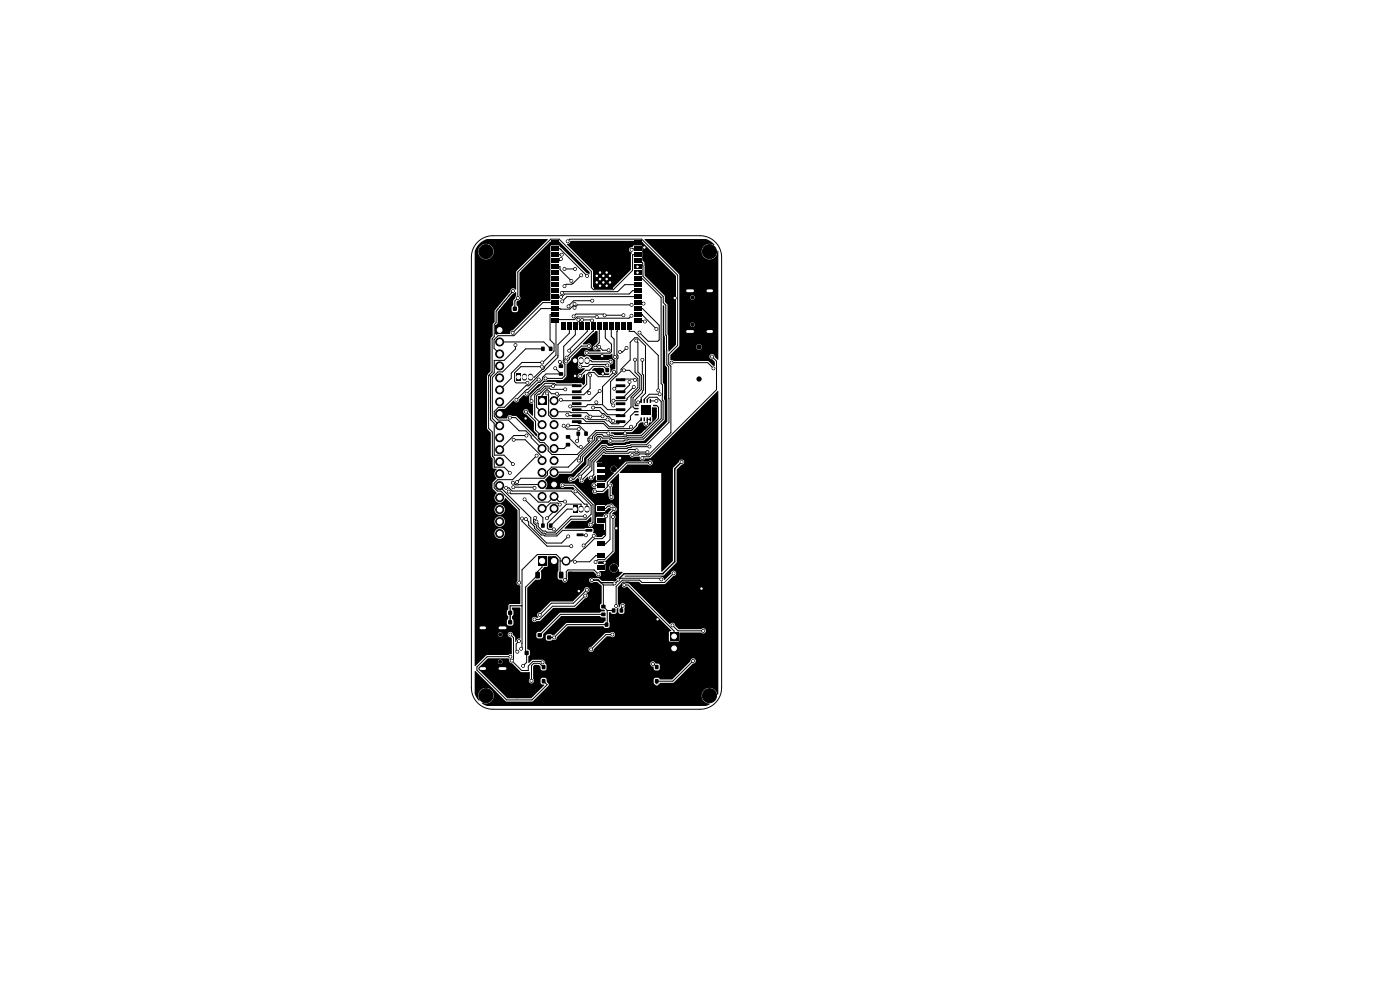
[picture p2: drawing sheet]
<svg xmlns="http://www.w3.org/2000/svg" width="297mm" height="210mm" viewBox="0 0 297 210" stroke-linecap="round" stroke-linejoin="round" font-family="sans-serif">
<path d="M145.8 70.3h1.1M145.8 61.7h1.1M150.2 70.3h.8M150.2 61.7h.8M102 133.2h.8M106.1 133.2h1.1M102 141.8h.8M106.1 141.8h1.1" fill="none" stroke="#000" stroke-width="1"/>
<g fill="#000">
<path d="M101.6 51.8l.8-.7 .9-.4h12.9v.2l-6.6 6.6-.1 3.9h-.1a.59 .59 0 0 0-.8-.2 .59 .59 0 0 0-.3 .7l-3.4 4v2.4l-.4 .5v2.4l-.4 .7v6.8l-.8 1.1v11.1l.8 .9v4.9l.4 .6v1.8l.2 .3 .7 .2a1.27 1.27 0 0 0-.1 1.9l-.8 .9v1.1l.9 1a1.16 1.16 0 0 0 0 2 1.16 1.16 0 0 0 1.8-.9l2.6 2.6v14.9a.62 .62 0 0 0-.1 .8 .62 .62 0 0 0 .7 .3v3.9h-2.2l-.3 .2-.1 .9-.3 .5v.7l.3 .4v.5l-.3 .3v.7l.2 .3 .3 .1h.7l.2-.3v-.8l-.3-.3v-.5l.3-.4v-.7l-.3-.4v-.4h1.8v6.5a.85 .85 0 0 0-.9 .8l-.2-.1v-.9l-.5-.5a.57 .57 0 0 0-.5-.6 .57 .57 0 0 0-.6 .5 .57 .57 0 0 0 .6 .6l.3 .3v3.2l-.8 .2-4.6 .1-2.5 2.3v-6.8h4.9a.48 .48 0 0 0 .6 .6 .48 .48 0 0 0 .3-.8 .48 .48 0 0 0-.8 .1l-.1 .1h-4.9v-21.4h4.2a1.1 1.1 0 0 0 1.5 1.1 1.1 1.1 0 0 0 .3-1.9 1.1 1.1 0 0 0-1.8 .6v.2h-4.2v-2.5h4.2a1.1 1.1 0 0 0 1.5 1.1 1.1 1.1 0 0 0 .3-1.9 1.1 1.1 0 0 0-1.8 .6v.2h-4.2v-2.6h4.2a1.1 1.1 0 0 0 1.5 1.1 1.1 1.1 0 0 0 .3-1.8 1.1 1.1 0 0 0-1.8 .5v.2h-4.2v-54.7l.7-.1v.3a1.66 1.66 0 0 0 2.6 1.3 1.66 1.66 0 0 0 0-2.8 1.66 1.66 0 0 0-2.6 1.2h-.7zM117 59.9h1.5v.9h-1.5zM117 58.7h1.5v.9h-1.5zM117 57.4h1.5v.9h-1.5zM117 56.1h1.5v.9h-1.5zM117 54.9h1.5v.9h-1.5zM117 53.6h1.5v.9h-1.5zM117 52.3h1.5v.9h-1.5zM117 51h1.5v.9h-1.5zM110.2 57.8l6.7-6.7h1.5l6.7 6.6v.4l-.1 .1-.5-.2-5.7-5.6-.1-.3h-1.9l-.1 11.7-1.8 .1-6.1 6.1a.78 .78 0 0 0-.7 .9h-2.5l-.4 .1v-2l.4-.5v-2.3l3.2-3.9 .6-.4 .1 .9-.6 .9v1l-.4 .4v.7l.4 .4h.8l.2-.3v-.7l-.3-.5v-.7l.2-.2a.57 .57 0 0 0 .6-.4 .57 .57 0 0 0-.2-.6zM126 57.3h3.9v3.9h-3.9zM134.5 51h1.5v.9h-1.5z"/>
<path d="M134.5 52.3h1.5v.9h-1.5zM134.5 53.6h1.5v.9h-1.5zM134.5 54.9h1.5v.9h-1.5zM134.5 56.1h1.5v.9h-1.5zM134.5 57.4h1.5v.9h-1.5zM134.5 58.7h1.5v.9h-1.5zM134.5 59.9h1.5v.9h-1.5zM120.3 51.8a.75 .75 0 0 0 .8-.7h14.9l7.4 7.4v14.6l-1.5 1.5-.1-.6v-2.8l-.2-.3v-6.2l-.5-.7-.1-1.2-4.2-4.4-.1-2.6-.4-.6-.1-.5v-2.5l-.2-.1h-1.5l-.3 .2a.65 .65 0 0 0-.6 .4 .65 .65 0 0 0 .2 .8l.3 .1-.3 .4v3.2l-3.8 3.9h-3.9l-.3-.3-.1-3.5zM136.7 50.8l13-.1 1.3 .6 .5 .7a1.68 1.68 0 0 0-2.2 .2 1.68 1.68 0 0 0 0 2.3 1.68 1.68 0 0 0 2.3 .1 1.81 1.81 0 0 0 .6-1.4l.2 .1v23l-.8-.6a.57 .57 0 0 0-.5-.6 .57 .57 0 0 0-.6 .6 .57 .57 0 0 0 .6 .5l.6 .6-.1 .8h-.3l-1.1-1h-7.3l-.7-.2v-1.1l1.8-1.8h3.7a.61 .61 0 0 0 .8 .7 .61 .61 0 0 0 .2-1 .61 .61 0 0 0-1 .2v.1h-3.7l.1-4.7h2.3a.48 .48 0 0 0 .6 .5 .48 .48 0 0 0 .2-.7 .48 .48 0 0 0-.7 .1l-.1 .1h-2.3v-5.8h2.3a.48 .48 0 0 0 .6 .6 .48 .48 0 0 0 .2-.8 .48 .48 0 0 0-.7 .1l-.1 .1h-2.3l-.1-4.8zM105.1 69.2h1.7v1.7h-1.7zM108.8 65.1h.8v.8h-.8zM110.4 65.1h.8v.8h-.8z"/>
<path d="M114.8 73.6h.7v.8h-.7zM116.5 73.6h.7v.8h-.7zM117 67.6h1.5v.9h-1.5zM117 66.3h1.5v.9h-1.5zM117 65h1.5v.9h-1.5zM117 63.7h1.5v.9h-1.5zM117 62.5h1.5v.9h-1.5zM117 61.2h1.5v.9h-1.5zM118.6 79h.8v.7h-.8zM118.6 77.3h.8v.7h-.8zM119.1 68.5h.9v1.5h-.9zM120.3 68.5h.9v1.5h-.9z"/>
<path d="M121.5 75.8h1v1.5h-1zM121.6 68.5h.9v1.5h-.9zM122.9 68.5h.9v1.5h-.9zM124.1 68.5h.9v1.5h-.9zM125.4 68.5h.9v1.5h-.9zM126.2 70.3l.3-.1 .3 .1v2.2l-.7 .8a.59 .59 0 0 0-.1 .9 .59 .59 0 0 0 .9-.1h.3l.3 .4-2.5 .1a.59 .59 0 0 0-1-.1 .59 .59 0 0 0 .3 1 .44 .44 0 0 1-.8 0 .78 .78 0 0 0-1 .7v.6a.92 .92 0 0 1 .1 1.1 .59 .59 0 0 0 1 .2l.5 .1-.9 .9a.58 .58 0 0 0-.7 .5 .58 .58 0 0 0 .6 .7 .58 .58 0 0 0 .6-.7l.4-.2v1.9l-.4 .4-.4-.4h-5.2l-.5-.3-1.7-.1 .3-.3h3.3l.7-.9v-2.5l3.2-3.4h1a.57 .57 0 0 0 .9 0 .57 .57 0 0 0 0-.8 .57 .57 0 0 0-.9 .1h-.7l-.1-.2zM126.7 68.5h.9v1.5h-.9zM126.8 78.1h.7v.8h-.7zM125.6 78.5l.5-.4h1.7l.4 .3 .1 .7 1 .2-.2 .3h-2l-.9-.9-.6-.1zM128 68.5h.9v1.5h-.9zM128.5 78.1h.7v.8h-.7zM129.2 68.5h.9v1.5h-.9z"/>
<path d="M124.7 75.3h4.8l.3-.3 .1 .4a.8 .8 0 0 0 .6 1v1.8a.89 .89 0 0 0-.9 .8h-.1l-.1-1a.51 .51 0 0 1 0-.6 .51 .51 0 0 1 .5-.2 .57 .57 0 0 0 0-.9 .57 .57 0 0 0-.8 .1h-3.3l-.5-.3-.3-.4-.3-.2zM130.5 68.5h.9v1.5h-.9zM131.8 68.5h.9v1.5h-.9zM133 68.5h.9v1.5h-.9zM134.5 67.6h1.5v.9h-1.5zM134.5 61.2h1.5v.9h-1.5zM134.5 62.5h1.5v.9h-1.5zM134.5 63.7h1.5v.9h-1.5zM134.5 65h1.5v.9h-1.5zM134.5 66.3h1.5v.9h-1.5zM140.6 64.8l.3 .1 .2 12.5 .4 .6 .1 11.5-4.6 4.5h-3.2l-1.1 .4h-2.5l-.3 .2h-.8l-.5-.4-1.1 .1-3 3-.1 1.2-2.8 2.8a.71 .71 0 0 0-1.1 .4 .58 .58 0 0 0 .4 .5 .58 .58 0 0 0 .6-.2l.5-.1 .5-.5 .3 .2a.61 .61 0 0 0 .4 .8 .61 .61 0 0 0 .8-.6l.7-.7a.66 .66 0 0 0 .4 .6 .66 .66 0 0 0 .8-.2v-.3l.5-.3v.9l.2 .2h1.6l.2-.2v-3.5l-.2-.2h-1.7l1.6-1.7 5.4 .1a.69 .69 0 0 0 1.1 .4h1.1l.1 .5 .2 .4-3.2 .1-1.8 1.7a.74 .74 0 0 0-.8-.8 .74 .74 0 0 0-.7 .8 .74 .74 0 0 0 .8 .7l-1.8 2-1.8-.1-.3 .2a.6 .6 0 0 0-.9 .5 .6 .6 0 0 0 .9 .6v.2a.58 .58 0 0 0-.7 .7 .58 .58 0 0 0 1 .2h1.3l1-.9 .1 1.5a.59 .59 0 0 0 .6 .8 .59 .59 0 0 0 .5-.9l-.4-.3v-1.4a.61 .61 0 0 0 .1-.7 .61 .61 0 0 0-.5-.3l1.8-1.9h.1v19.7l-.1 .1a.97 .97 0 0 0-1.5-.7 .97 .97 0 0 0 0 1.6 .97 .97 0 0 0 1.5-.5l.1 .1v.5h.7l.1 .1-1 1a.78 .78 0 0 0-.6 .8h-2.8l-.6-.5h-1.2a.57 .57 0 0 0-.8 0 .57 .57 0 0 0 .1 .8 .57 .57 0 0 0 .8 0h.8l.8 .8v3.7l-.3 .3v.7l.2 .3h.7l.1 .4h-.7l-.4 .3h-8.4l-4.1 4-.8 .2-.1 .9 .3 .3 1-.1 .2-.8 3.8-3.8h8.1l.4 .3h.8l.1 .7-.5 .4-7.8 .1-2.5 2.4-.5 .2-.3-.3h-.7l-.4 .3v.8l.2 .3h.8l.4-.2h.2a.59 .59 0 0 0 .8-.6l2.3-2.2h7.5l.4 .3h.7l.2-.4-.1-2.9h.3l.4 .3h.7l.2-.3v-.8l.3-.1 .2 1.1 .8 .1 .4-.3-.1-.9a.58 .58 0 0 0-.1-1 .58 .58 0 0 0-.8 .6l-.2 .2-.2-.7v-3.5l.6-.7h.2a.59 .59 0 0 0 .3 .7 .59 .59 0 0 0 .7-.2l.2 .1 9.3 9.2v.2h-.3l-.2 .2v1.8l.2 .2 1.9-.1 .2-1.8h4.5a.57 .57 0 0 0 .9 0 .57 .57 0 0 0 0-.8 .57 .57 0 0 0-.9 .1h-4.7l-.7-.8a.62 .62 0 0 0-.5-.6 .62 .62 0 0 0-.7 .3l-8.6-8.6-.6-.1-.3-.2 2.9-.1 .6 .5h4.9l1.9-1.7a.56 .56 0 0 0 .5-.6 .56 .56 0 0 0-.6-.5 .56 .56 0 0 0-.5 .6l-1.3 1.3a.79 .79 0 0 0-.9-.7h-7.5l-.1-.1 8.2-.1 2.8-2.8 .1-19.6 1-1.1a.57 .57 0 0 0 .6-.6 .57 .57 0 0 0-.6-.6 .57 .57 0 0 0-.6 .6l-1.3 1.4v19.5l-2.3 2.4-.1-.1v-20.9h-8.8l1.6-1.8h4.3a.57 .57 0 0 0 .9 .1 .57 .57 0 0 0 0-.8 .57 .57 0 0 0-.9 0h-.8l-.1-.1 .4-.5h1.1l14.3-14.3 .1 64.2-.2 .3a1.68 1.68 0 0 0-1.9-1.5 1.68 1.68 0 0 0-1.5 1.9 1.68 1.68 0 0 0 1.8 1.5l-.9 .5h-46.4l-1-.6v-.2a1.66 1.66 0 0 0 2.4-1.3 1.66 1.66 0 0 0-2.1-1.7 1.66 1.66 0 0 0-.9 2.6l-.1 .1-.3-.4-.6-1.2 .1-4.8 6.6 6.5h5.6l3.4-3.3v-.4l-.4-.5v-.4h22.7v.7a.66 .66 0 0 0 .6 .5 .66 .66 0 0 0 .7-.5l3-.1 4-4.1a.56 .56 0 0 0 .6-.5 .56 .56 0 0 0-.6-.6 .56 .56 0 0 0-.5 .7l-3.9 3.8h-2.6l-.3-.3h-.6l-.4 .4h-22.7l-.3-.4h-.7l-.3 .3v.8l.2 .3 .6 .2-2.8 2.7h-5.1l-6.1-6.1v-.4l1.3-1.3h2.8v.2a.48 .48 0 0 0 .8 .3 .48 .48 0 0 0 0-.8 .48 .48 0 0 0-.8 .3h-2.8l.7-.7h4.3l.3 .2-.1 .2a.58 .58 0 0 0 .7 .7l1.8 1.9 1.9-.1v1.5a.56 .56 0 0 0 0 .8 .56 .56 0 0 0 .8 0 .56 .56 0 0 0-.1-.8v-2.7l.3-.2h.9l.4 .3 .1 .7 .8 .1 .4-.4v-.7l-.4-.3h22.3l.3 .5 .5 .1 .1 .7 .9 .1 .3-.3-.1-.9-.3-.2h-.5a.62 .62 0 0 0-.6-.5 .62 .62 0 0 0-.6 .5h-22.3a.61 .61 0 0 0-.1-.7 .61 .61 0 0 0-.6-.1h-1.9l-.9 .6v-1.3l.3-.4v-.7l-.1-.3-.4-.2h13v.1a.57 .57 0 0 0 .6 .5 .57 .57 0 0 0 .5-.6l2.7-2.7h.8a.57 .57 0 0 0 .8 0 .57 .57 0 0 0 0-.8 .57 .57 0 0 0-.8 .1h-1.2l-2.8 2.9-.4 .1-.2 .4h-13v-6.4h.9a.58 .58 0 0 0 .4 .6 .58 .58 0 0 0 .7-.1l.7-.1 2.8-2.7 4.6-.1 2.1-2a.62 .62 0 0 0 .6-.4 .62 .62 0 0 0-.3-.7 .6 .6 0 0 0 .6-.6 .6 .6 0 0 0-.6-.6l-2.9 3h-4.7l-2.3 2.3a.64 .64 0 0 0-.5 .4 .64 .64 0 0 0 .2 .7h-.5a.56 .56 0 0 0-.9 .3h-.9v-6.6l1.7-1.7h.8l.3-.3v-1.6l.7-.8 .7-.1 .1-.1 .1-2.1h1.5l.6 .5 .1 2.6-.2 .3v1.2l.3 .3 .6 .1a.66 .66 0 0 0 .7 .6 .66 .66 0 0 0 .6-.8v-1.4l.2-.1h5.2l.5 .5a.58 .58 0 0 0 .6 .6 .58 .58 0 0 0 .6-.5 .58 .58 0 0 0-.5-.7l1.3-.1v-1.2l-.2-.3h-1.3v-.4l1.6-.2 1.9-1.9v-7a.61 .61 0 0 0 .1-.7 .61 .61 0 0 0-.7-.3l.4-.6a.61 .61 0 0 0 .7-.6 .61 .61 0 0 0-.6-.6 .58 .58 0 0 0-.5-.5 .58 .58 0 0 0-.6 .2h-.3l-.4 .3-.3-.2h-1.5l-.3 .3v1l.3 .2h1.6l.1-.3 .8-.6 .5 .2-.6 .8-.1 .4a.74 .74 0 0 0-1.1 .5h-1.2l-.3 .2 .1 1.3 1.6 .1v2.2l-.5 .5h-1a.89 .89 0 0 0-.8-.9l.1-.8-.4-.3 .7-1.1-.1-3.9-4.2-4.2-2.1-.1a.57 .57 0 0 0-.9 0 .57 .57 0 0 0 .1 .8 .57 .57 0 0 0 .8-.1h1.7l.4 .4-.4 .3-.3-.2-5.5-.1a1.33 1.33 0 0 0-.1-2l.9-.9a1.23 1.23 0 0 0 2.2-.3l2.7-.1 2.4-2.4 .1-.9 3.8-3.8 1.3 .1a.58 .58 0 0 0 .2 .6 .58 .58 0 0 0 .8-.1h2.4l1.2-.4h3l4.4-4.4-.1-7.5-.3-.4zM109.5 79.3h1v1.5h-1z"/>
<path d="M105.9 86.8l1.3-.1 1.7-1.7a.63 .63 0 0 0 .8 .4 .63 .63 0 0 0 .5-.7l.9-.9h.1a.77 .77 0 0 0 1.1 .1l-.1 1.1a.63 .63 0 0 0 .9 .6v2.6l-1-.8a.57 .57 0 0 0-.5-.6 .57 .57 0 0 0-.6 .6 .57 .57 0 0 0 .7 .5l1.6 1.6v1.8l.7 .8-.2 .5-4.2-4.3-1-.1a.64 .64 0 0 0-.7-.1 .64 .64 0 0 0-.4 .7h-1.6l-.7-.6v-.8zM114.1 84.2h1.7v1.7h-1.7zM114.3 81.5l.4-.1 .7-.6h.2l-1.3 1.4-.4 .1-1.6 1.5v-.4zM120.1 94h.8v.7h-.8zM120.1 92.3h.8v.7h-.8zM121.4 89.2h1.9l.1 .5h-2zM121.4 87.9h1.9l.1 .5-2 .1zM121.4 86.6h1.9l.1 .5-2 .1zM121.4 85.4l1.9-.1 .1 .5-2 .1zM121.4 84.1h1.9l.1 .5-2 .1zM121.4 82.8h1.9l.1 .5-2 .1zM121.4 81.6l1.9-.1 .1 .5-2 .1z"/>
<path d="M121.4 80.3h1.9l.1 .5h-2zM122.3 91.6h.7v.8h-.7zM124 91.6h.7v.8h-.7zM126.7 99.6h1.5v.7h-1.5zM126.7 98.4h1.5v.7h-1.5zM127.8 96.6h2.8v1.5h-2.8zM130.7 80.3h1.9l.1 .5h-2zM130.7 81.6l1.9-.1 .1 .5-2 .1zM130.7 82.8h1.9l.1 .5-2 .1zM130.7 84.1h1.9l.1 .5-2 .1zM130.7 85.4l1.9-.1 .1 .5-2 .1zM130.7 86.6h1.9l.1 .5-2 .1z"/>
<path d="M130.7 87.9h1.9l.1 .5-2 .1zM130.7 89.2h1.9l.1 .5h-2zM134.6 87.8h.8l.1 .3h-.8zM134.6 87.2h.8l.1 .2-.8 .1zM134.6 86.5h.8l.1 .3h-.8zM134.6 85.9h.8l.1 .2-.8 .1zM135.9 84.6l.3 .1-.1 .8-.2-.1zM135.9 88.5l.3 .1-.1 .8-.2-.1zM135.9 86h2.1v2.1h-2.1zM129.6 91.7h4.5l1.2-1.3 .1-.3 .4-.4 .7-.1a.73 .73 0 0 0 .9 .9l-1.5 1.5h-2.9l-1.1 .3h-1.5l-.3-.3h-.4zM136.5 84.6l.3 .1v.8l-.3-.1zM136.5 88.5l.3 .1v.8l-.3-.1z"/>
<path d="M137.2 84.6l.3 .1-.1 .8-.2-.1zM137.2 88.5l.3 .1-.1 .8-.2-.1zM137.7 89.6l.5 .2-.5 .4-.1-.1zM137.8 84.6l.3 .1v.8l-.3-.1zM137.8 88.5l.3 .1v.8l-.3-.1zM138.3 86.4h.9l.1 .2v2l-.8 .8-.3-1.1zM138.5 85.9h.8l.1 .2-.8 .1zM138.5 86.5h.8l.1 .3h-.8zM138.5 87.2h.8l.1 .2-.8 .1zM138.5 87.8h.8l.1 .3h-.8zM149.3 96.6h2.8v1.5h-2.8zM114.8 111.1h.7v.8h-.7z"/>
<path d="M116.5 111.1h.7v.8h-.7zM121.5 107.3h1v1.5h-1zM122.4 113.2h1.3l.1 .5h-1.4zM122.4 111.3h1.3l.1 .5h-1.4zM124.2 112.2h1.4l.1 .5-1.4 .1zM119.8 112l1.5-1.5h3.1l.9-.8 .2 .9a.73 .73 0 0 0-.5 1.1v.2l-.8 .1-.3 .1h-4zM126.7 117.4h1.5v1h-1.5zM126.7 114.9h1.5v1h-1.5zM126.7 112.4h1.5v1h-1.5zM126.7 109.9h1.5v1h-1.5zM126.7 107.4h1.5v1h-1.5zM126.7 104.9h1.5v1h-1.5z"/>
<path d="M126.7 102.4h1.5v1h-1.5zM126.7 100.7h1.5v1h-1.5zM126.7 119.9h1.5v1h-1.5zM107.8 129.6h.8v.8h-.8zM107.8 131.6h.8v.8h-.8zM109.4 129.6h.8v.8h-.8zM109.4 131.6h.8v.8h-.8zM111.3 138.1h.8v.8h-.8zM112.9 138.1h.8v.8h-.8zM113.6 121.3h.7l.2 .1v1.1l-.1 .2h-.6l-.2-.1zM114 118h2v2h-2zM114.1 135.9h.8v.8h-.8z"/>
<path d="M114.1 134.3h.8v.8h-.8zM115.5 121.3h.7l.2 .1v1.1l-.1 .2h-.6l-.2-.1zM116.1 136.4h.8v.8h-.8zM116.1 134.8h.8v.8h-.8zM118.6 121.3h.7l.2 .1v1.1l-.1 .2h-.6l-.2-.1zM120.5 121.3h.7l.2 .1v1.1l-.1 .2h-.6l-.2-.1zM127.6 130h.8v.7h-.8zM127.6 128.3h.8v.7h-.8zM127.8 121.7h2.8v1.5h-2.8zM128.3 132.1h.7v.8h-.7zM129.8 129.1h.7v.8h-.7zM130 132.1h.7v.8h-.7z"/>
<path d="M131.5 129.1h.7v.8h-.7zM142.1 134.2h1.8v1.7h-1.8zM149.3 123.9h2.8v1.5h-2.8zM113.3 141.1h.7v.8h-.7zM113.3 144.1h.7v.8h-.7zM115 141.1h.7v.8h-.7zM115 144.1h.7v.8h-.7zM137.3 141.1h.7v.8h-.7zM137.3 144.1h.7v.8h-.7zM139 141.1h.7v.8h-.7zM139 144.1h.7v.8h-.7z"/>
</g>
<path d="M111.3 79.8v.4M112.5 79.8v.4M123.3 76.3v.4M124.5 76.3v.4M123.3 107.8v.4M124.5 107.8v.4" fill="none" stroke="#000" stroke-width="1.1"/>
<path d="M117.5 119h.1M120.1 119h.1" fill="none" stroke="#000" stroke-width="1.9"/>
<g fill="#000" stroke="#000" stroke-width=".21">
<circle cx="103.1" cy="53.4" r="1.5"/>
<circle cx="119" cy="54.9" r=".3"/>
<circle cx="119.2" cy="54" r=".3"/>
<circle cx="119.8" cy="57" r=".3"/>
<circle cx="120.4" cy="51.2" r=".3"/>
<circle cx="121.2" cy="59.6" r=".3"/>
<circle cx="122" cy="57" r=".3"/>
<circle cx="123.3" cy="58.4" r=".3"/>
<circle cx="124.6" cy="58.5" r=".3"/>
<circle cx="126.6" cy="58.5" r=".3"/>
<circle cx="126.6" cy="59.9" r=".3"/>
<circle cx="127.3" cy="59.2" r=".3"/>
<circle cx="127.3" cy="57.8" r=".3"/>
<circle cx="128" cy="58.5" r=".3"/>
<circle cx="128" cy="59.9" r=".3"/>
<circle cx="128.7" cy="59.2" r=".3"/>
<circle cx="128.7" cy="57.8" r=".3"/>
<circle cx="129.4" cy="58.5" r=".3"/>
<circle cx="129.4" cy="59.9" r=".3"/>
<circle cx="134" cy="53" r=".3"/>
<circle cx="135.2" cy="56.6" r=".3"/>
<circle cx="135.2" cy="57.8" r=".3"/>
<circle cx="136.7" cy="52.5" r=".3"/>
<circle cx="150.5" cy="53.4" r="1.5"/>
<circle cx="106" cy="75.1" r=".85"/>
<circle cx="106" cy="77.6" r=".85"/>
<circle cx="106" cy="72.5" r=".85"/>
<circle cx="108.8" cy="70.6" r=".3"/>
<circle cx="108.8" cy="61.7" r=".3"/>
<circle cx="109.4" cy="73.2" r=".3"/>
<circle cx="109.8" cy="63.2" r=".3"/>
<circle cx="114.9" cy="77.8" r=".3"/>
<circle cx="115" cy="76.9" r=".3"/>
<circle cx="117.8" cy="78.1" r=".3"/>
<circle cx="118.8" cy="76.8" r=".3"/>
<circle cx="119" cy="63" r=".3"/>
<circle cx="119.2" cy="62.1" r=".3"/>
<circle cx="119.3" cy="63.9" r=".3"/>
<circle cx="119.8" cy="60.7" r=".3"/>
<circle cx="120.1" cy="76.7" r=".3"/>
<circle cx="120.2" cy="75.9" r=".3"/>
<circle cx="120.6" cy="65" r=".3"/>
<circle cx="120.8" cy="74.4" r=".3"/>
<circle cx="121.7" cy="67.1" r=".3"/>
<circle cx="121.9" cy="64.5" r=".3"/>
<circle cx="121.9" cy="65.3" r=".3"/>
<circle cx="122" cy="79.7" r=".3"/>
<circle cx="122.7" cy="67.8" r=".3"/>
<circle cx="123.1" cy="79.7" r=".3"/>
<circle cx="123.1" cy="77.8" r=".3"/>
<circle cx="123.5" cy="67.9" r=".3"/>
<circle cx="124.5" cy="74.8" r=".3"/>
<circle cx="124.9" cy="73.4" r=".3"/>
<circle cx="125.2" cy="79.6" r=".3"/>
<circle cx="125.6" cy="68" r=".3"/>
<circle cx="125.6" cy="63.8" r=".3"/>
<circle cx="126.3" cy="73.8" r=".3"/>
<circle cx="126.6" cy="67.2" r=".3"/>
<circle cx="127.1" cy="73.6" r=".3"/>
<circle cx="127.3" cy="60.6" r=".3"/>
<circle cx="127.7" cy="75.5" r=".3"/>
<circle cx="127.9" cy="79.3" r=".3"/>
<circle cx="128.3" cy="66.9" r=".3"/>
<circle cx="128.7" cy="60.6" r=".3"/>
<circle cx="128.8" cy="77.5" r=".3"/>
<circle cx="129.1" cy="74.3" r=".3"/>
<circle cx="129.5" cy="76.7" r=".3"/>
<circle cx="130.3" cy="78.9" r=".3"/>
<circle cx="130.5" cy="75.7" r=".3"/>
<circle cx="131.5" cy="74.7" r=".3"/>
<circle cx="132.3" cy="66.9" r=".3"/>
<circle cx="132.4" cy="78.6" r=".3"/>
<circle cx="132.9" cy="73.8" r=".3"/>
<circle cx="134" cy="67" r=".3"/>
<circle cx="134" cy="64.7" r=".3"/>
<circle cx="134.7" cy="76.3" r=".3"/>
<circle cx="135" cy="72.2" r=".3"/>
<circle cx="135.7" cy="70.5" r=".3"/>
<circle cx="136.3" cy="76.3" r=".3"/>
<circle cx="136.5" cy="64.4" r=".3"/>
<circle cx="136.8" cy="68.2" r=".3"/>
<circle cx="139.2" cy="69.8" r=".3"/>
<circle cx="142.5" cy="76.9" r=".3"/>
<circle cx="143.2" cy="63.2" r=".3"/>
<circle cx="146.9" cy="68.9" r=".33"/>
<circle cx="146.9" cy="63.1" r=".33"/>
<circle cx="148.3" cy="73.6" r=".45"/>
<circle cx="151" cy="75.7" r=".3"/>
<circle cx="151.4" cy="78.1" r=".3"/>
<circle cx="106" cy="90.3" r=".85"/>
<circle cx="106" cy="87.8" r=".85"/>
<circle cx="106" cy="97.9" r=".85"/>
<circle cx="106" cy="82.7" r=".85"/>
<circle cx="106" cy="95.4" r=".85"/>
<circle cx="106" cy="85.2" r=".85"/>
<circle cx="106" cy="92.9" r=".85"/>
<circle cx="106" cy="80.2" r=".85"/>
<circle cx="108.2" cy="88.6" r=".3"/>
<circle cx="108.8" cy="98.5" r=".3"/>
<circle cx="109" cy="93.3" r=".3"/>
<circle cx="109.6" cy="84.8" r=".3"/>
<circle cx="111.5" cy="88.8" r=".3"/>
<circle cx="111.6" cy="87.3" r=".3"/>
<circle cx="111.7" cy="92.4" r=".3"/>
<circle cx="111.7" cy="83.5" r=".3"/>
<circle cx="111.9" cy="81.2" r=".3"/>
<circle cx="112.8" cy="85.1" r=".3"/>
<circle cx="113.8" cy="96.7" r=".3"/>
<circle cx="114.3" cy="80.5" r=".3"/>
<circle cx="115" cy="92.6" r=".85"/>
<circle cx="115" cy="97.7" r=".85"/>
<circle cx="115" cy="90.1" r=".85"/>
<circle cx="115" cy="95.2" r=".85"/>
<circle cx="115" cy="87.5" r=".85"/>
<circle cx="115.7" cy="80.3" r=".3"/>
<circle cx="116" cy="83.5" r=".3"/>
<circle cx="117.3" cy="81.9" r=".3"/>
<circle cx="117.5" cy="92.6" r=".85"/>
<circle cx="117.5" cy="87.5" r=".85"/>
<circle cx="117.5" cy="85" r=".85"/>
<circle cx="117.5" cy="95.2" r=".85"/>
<circle cx="117.5" cy="90.1" r=".85"/>
<circle cx="117.5" cy="97.7" r=".85"/>
<circle cx="118.2" cy="83.5" r=".3"/>
<circle cx="119" cy="84.8" r=".3"/>
<circle cx="119.6" cy="90.3" r=".3"/>
<circle cx="119.9" cy="82.6" r=".3"/>
<circle cx="120.4" cy="88" r=".3"/>
<circle cx="120.5" cy="90.3" r=".3"/>
<circle cx="121" cy="86.2" r=".3"/>
<circle cx="122.4" cy="93.6" r=".3"/>
<circle cx="122.8" cy="91" r=".3"/>
<circle cx="122.8" cy="97.7" r=".3"/>
<circle cx="123.2" cy="94.8" r=".3"/>
<circle cx="124.4" cy="88.6" r=".3"/>
<circle cx="125" cy="83.4" r=".3"/>
<circle cx="125.2" cy="88.4" r=".3"/>
<circle cx="125.3" cy="93.3" r=".3"/>
<circle cx="125.8" cy="86.5" r=".3"/>
<circle cx="126.5" cy="85.4" r=".3"/>
<circle cx="127.1" cy="93.2" r=".3"/>
<circle cx="127.2" cy="82.9" r=".3"/>
<circle cx="127.8" cy="88.3" r=".3"/>
<circle cx="128.9" cy="89" r=".3"/>
<circle cx="129.1" cy="91.9" r=".3"/>
<circle cx="129.5" cy="93.5" r=".3"/>
<circle cx="130.1" cy="89.3" r=".3"/>
<circle cx="130.1" cy="86" r=".3"/>
<circle cx="130.1" cy="85" r=".3"/>
<circle cx="130.2" cy="99.5" r=".55"/>
<circle cx="130.3" cy="82.5" r=".3"/>
<circle cx="131.5" cy="97.2" r=".3"/>
<circle cx="132.6" cy="91.9" r=".3"/>
<circle cx="133.5" cy="81" r=".3"/>
<circle cx="133.9" cy="90.5" r=".3"/>
<circle cx="134.1" cy="96.5" r=".3"/>
<circle cx="134.4" cy="82.1" r=".3"/>
<circle cx="134.7" cy="80.6" r=".3"/>
<circle cx="135.1" cy="95.5" r=".3"/>
<circle cx="135.4" cy="85.4" r=".3"/>
<circle cx="136.3" cy="97.2" r=".3"/>
<circle cx="137.1" cy="89.9" r=".3"/>
<circle cx="137.3" cy="95.9" r=".3"/>
<circle cx="137.8" cy="94.7" r=".3"/>
<circle cx="137.9" cy="98.2" r=".3"/>
<circle cx="139.2" cy="85.1" r=".3"/>
<circle cx="139.6" cy="82.8" r=".3"/>
<circle cx="140" cy="83.6" r=".3"/>
<circle cx="144.6" cy="98" r=".3"/>
<circle cx="148.3" cy="80.4" r=".45"/>
<circle cx="106" cy="110.6" r=".85"/>
<circle cx="106" cy="108.1" r=".85"/>
<circle cx="106" cy="100.5" r=".85"/>
<circle cx="106" cy="103" r=".85"/>
<circle cx="106" cy="105.6" r=".85"/>
<circle cx="106" cy="113.2" r=".85"/>
<circle cx="107.4" cy="103.5" r=".3"/>
<circle cx="107.9" cy="104.3" r=".3"/>
<circle cx="108.1" cy="100.3" r=".3"/>
<circle cx="108.8" cy="102.4" r=".3"/>
<circle cx="108.9" cy="103.4" r=".3"/>
<circle cx="109.7" cy="102.3" r=".3"/>
<circle cx="110.7" cy="110" r=".3"/>
<circle cx="111.3" cy="105.9" r=".3"/>
<circle cx="111.6" cy="110.1" r=".3"/>
<circle cx="113.4" cy="103.5" r=".3"/>
<circle cx="113.5" cy="109.9" r=".3"/>
<circle cx="113.8" cy="110.7" r=".3"/>
<circle cx="115" cy="100.2" r=".85"/>
<circle cx="115" cy="102.8" r=".85"/>
<circle cx="115" cy="105.3" r=".85"/>
<circle cx="115" cy="107.9" r=".85"/>
<circle cx="116" cy="109.9" r=".3"/>
<circle cx="117.5" cy="112.3" r=".3"/>
<circle cx="117.5" cy="105.3" r=".85"/>
<circle cx="117.5" cy="102.8" r=".85"/>
<circle cx="117.5" cy="100.2" r=".85"/>
<circle cx="117.5" cy="107.9" r=".85"/>
<circle cx="118.8" cy="107" r=".3"/>
<circle cx="119.3" cy="102.9" r=".3"/>
<circle cx="119.9" cy="106.4" r=".3"/>
<circle cx="120.5" cy="113.8" r=".3"/>
<circle cx="121.1" cy="101.7" r=".3"/>
<circle cx="121.2" cy="115.9" r=".3"/>
<circle cx="122" cy="119.2" r=".3"/>
<circle cx="122.1" cy="104.2" r=".3"/>
<circle cx="123.1" cy="101.1" r=".3"/>
<circle cx="123.4" cy="101.9" r=".3"/>
<circle cx="123.8" cy="115.7" r=".3"/>
<circle cx="124.1" cy="109.5" r=".3"/>
<circle cx="124.3" cy="113.5" r=".3"/>
<circle cx="125.3" cy="111.3" r=".3"/>
<circle cx="125.4" cy="101.3" r=".3"/>
<circle cx="126" cy="113.6" r=".3"/>
<circle cx="126" cy="102.9" r=".3"/>
<circle cx="126.2" cy="104.2" r=".3"/>
<circle cx="126.3" cy="119.2" r=".3"/>
<circle cx="128.3" cy="119.4" r=".3"/>
<circle cx="128.5" cy="109.5" r=".3"/>
<circle cx="129.4" cy="103" r=".3"/>
<circle cx="129.7" cy="107.4" r=".3"/>
<circle cx="129.7" cy="105.4" r=".3"/>
<circle cx="130" cy="109.7" r=".3"/>
<circle cx="130.3" cy="108" r=".3"/>
<circle cx="130.8" cy="112.1" r=".3"/>
<circle cx="106.1" cy="134.6" r=".32"/>
<circle cx="108.3" cy="134.6" r=".3"/>
<circle cx="108.3" cy="139.3" r=".3"/>
<circle cx="109.8" cy="138.2" r=".3"/>
<circle cx="110.1" cy="136" r=".3"/>
<circle cx="110.1" cy="123.6" r=".3"/>
<circle cx="110.6" cy="137.6" r=".3"/>
<circle cx="113.4" cy="131.4" r=".3"/>
<circle cx="114.5" cy="130.4" r=".3"/>
<circle cx="117.6" cy="135.2" r=".3"/>
<circle cx="119.8" cy="123" r=".3"/>
<circle cx="122.8" cy="125.4" r=".3"/>
<circle cx="124.1" cy="126.3" r=".3"/>
<circle cx="124.5" cy="125.1" r=".3"/>
<circle cx="125.4" cy="137.8" r=".3"/>
<circle cx="125.5" cy="123.1" r=".3"/>
<circle cx="127" cy="121.8" r=".3"/>
<circle cx="129.9" cy="134.6" r=".3"/>
<circle cx="130.2" cy="120.5" r=".8"/>
<circle cx="130.4" cy="123.8" r=".3"/>
<circle cx="130.7" cy="128.5" r=".3"/>
<circle cx="131.1" cy="122.9" r=".3"/>
<circle cx="132.1" cy="128.5" r=".3"/>
<circle cx="132.4" cy="124.1" r=".3"/>
<circle cx="139.5" cy="131.4" r=".3"/>
<circle cx="140.3" cy="122.9" r=".3"/>
<circle cx="142.7" cy="132.7" r=".3"/>
<circle cx="142.9" cy="121.6" r=".3"/>
<circle cx="143" cy="137.5" r=".85"/>
<circle cx="148.8" cy="124.9" r=".3"/>
<circle cx="149.2" cy="133.8" r=".3"/>
<circle cx="103.1" cy="147.6" r="1.5"/>
<circle cx="106.1" cy="140.4" r=".32"/>
<circle cx="108.6" cy="140.1" r=".3"/>
<circle cx="111" cy="141.3" r=".3"/>
<circle cx="112.8" cy="144.4" r=".3"/>
<circle cx="115.1" cy="140.5" r=".3"/>
<circle cx="138.5" cy="140.8" r=".3"/>
<circle cx="147" cy="140.2" r=".3"/>
<circle cx="150.5" cy="147.6" r="1.5"/>
</g>
<g fill="none" stroke="#000" stroke-width=".21">
<path d="M101.3 51.3a4.6 4.6 0 0 1 3.3-1.3h43.9a4.6 4.6 0 0 1 4.6 4.6v91.3a4.6 4.6 0 0 1-4.6 4.6h-43.9a4.6 4.6 0 0 1-4.6-4.6v-91.3a4.6 4.6 0 0 1 1.3-3.3zM117.8 52.8h1l5.8 5.7M117.8 56.6h1v.6l2.4 2.4M117.8 51.5h-1.1l-5.9 5.9v8.1l-3.6 3.6v.9h-1.2M117.8 54h1.4M117.8 55.3h1M118.8 55.3h.1M119 54.9h-.3l.1 .4M119.7 57.1h2.3M120.4 51.2l.5-.5h15.2l7.7 7.7v14.9l-1.9 1.9v2l.4 .5v14.1l-4.7 4.7h-.5l-.2-.2h-1.2l-.2 .2h-1.3M123.3 58.4l-1.7 1.8-.3 .1h-1.2l-.4 .4M126.6 58.5l.7-.7 .7 .7v1.4"/>
<path d="M126.6 59.9l.7 .7 .7-.7M128 59.9l.7 .7 .7-.7M135.2 52.8h-1l-.2 .2M135.2 54h-1v3.4l-4.1 4.1h-4.2l-.4-.5v-3.4l-6.9-6.9h-1.8l-7 7v5.5l-.6 .6v1.7M135.2 59.1h1.1l4 4v18.3l.3 .3 .1 7.3-4.2 4.2h-3.1l-.2 .1h-.6l-.3 .3h-2.8M135.7 55.3h-.5l.7 .1 .4 .4 .1 2.8 4.3 4.3v1.3l.5 .6 .3 12.6 .4 .4v11.8l-4.7 4.8h-3.3l-.2 .1h-.6l-.3 .3h-2.5l-.2 .1h-1.2l-.4-.3h-.8l-2.9 2.9v1.1l-3 3.1h-.7M136.3 51.5h-2.1l-5.5 5.5v.8l.7 .7-.7 .7h-1.4M103.7 79.6v.1M105.5 65.7v.1M106 72.5h9.4l1.4 1.5M106.2 64.9v.1M107 64h.1"/>
<path d="M107.7 63.1v.1M108.5 62.2h.1M108.9 61.7l-3.7 4.3v2.5l-.4 .4v2.5l-.4 .5v7l-.8 .9v11.1l.8 .8v5l.4 .5v1.9h2.2l1.1 1.2M109.3 73.2v.9l-2.3 2.4h-2.2v2.6l-.8 .8v9.1l.8 .8v6.8h2.1l1.9 1.9M114.9 77.8h-4.4l-1.3 1.3v1.8l.3 .3h2.4M115.2 74h-3.7l-4.9 4.9h-1l-1.2 1.2v8.7l1.6 1.5M117.8 68l.1 .2M117.8 66.7h-1.1v5.4l.8 .8v1.6l-2.4 2.4h-4.4l-2.2 2.3v1l-2.5 2.5M117.8 64.2h-2.6l-6.4 6.4M117.8 78.1l1.2 1.2h-3.2l-.7 .7v.5l-.6 .6h-.4l-2.4 2.4M117.9 68.2v7.1l-2.4 2.4v.3l-.3 .4h-.2l-1.6 1.6h-.9M118.8 76.8l.2 .2v.7"/>
<path d="M119.7 76.2l-.2 .2v.5l.3 .4v2.4l-.5 .6h-3.6M119.7 76.2h.1M120.8 69.3v1.4l-2.4 2.4-.1 2.7-6.1 6h-.7l-4.5 4.6h-1.3l-.9 .9v1l.9 .8h2.2l2.2 2.3h1.5l1.1 1.1v.3l2.3 2.4M121.9 64.5l-1 1.1-6.1-.1-5.8 5.7h-3.3l-.9 .9v1.8l1.2 1.2M122 79.7v.9M122.1 69.3v1.7l-2.5 2.5 .1 2.7M122.7 67.8l.2 .2v.8l.4 .5M123.5 67.9h2l.1 .1M124.5 76.5h.9l.2 .2h3.9M124.6 69.3v1l-3.8 3.8v.3M124.9 73.4h-1.6l-2.5 2.5v.3l-.5 .5h-.2M125.2 79.6v2.8l-1.3 1.3h-5.1l-1.3 1.3"/>
<path d="M125.6 63.8h-3.9l-1.1 1.2M125.9 69.3v1l-5.7 5.6M126.6 67.2h.1M126.6 67.2h-4.2l-.5 .6h-3.5l-.5 .4M127.1 73.6l.7 .7h1.3M127.1 69.3v3.4l-.8 .8v.3M127.2 78.5l.7 .7M127.7 75.5l-5.7-.1v1.1M127.9 79.2v.1M128.4 69.3v2.4l1.3 1.3v1.6l-.3 .3-4.9-.1M128.8 77.5l-.2-.2h-3.5l-.4 .5h-1.6M128.8 78.5l-.8-.8h-2.1l-.8 .8h-.8l-1.2 1.2"/>
<path d="M129.7 69.3v2l.6 .6v3.6l.2 .2M130.3 78.9l-1.1 1h-2.3l-.9-.9h-1.1l-.4 .5v2l-1.6 1.6h-.5M130.9 69.3v5.9l.2 .3v.5l-.2 .2v2.9l-3.1 2.9v3.8M132.3 66.9h-4l-.3-.3h-5.8l-.5 .5M132.4 78.6h1.1l1.8 1.7v1.9l-2.3 2.3v.3l-.2 .2h-2.7M132.9 73.8l-.8 .9h-.6M133.5 69.3v1h1l5.2 5.1v7.4M134 67l-.6 .5h-6.6l-.2-.3M134 64.7h-11.5l-.6 .6M134.7 76.3v2.6l1 1.1v2.4l-1.8 1.8v2.2l-1.8 1.8h-.5l-.2-.2h-2.5l-1.5-1.5h-1.6M135 72.2l.3 .4v6.3l.8 .8v2.9l-1.8 1.8v1.9l.3 .4h.5M135.2 68h1.1l.2 .2h.3"/>
<path d="M135.2 66.7h1.1l2.9 3.1M135.2 65.5h1.1l3.6 3.5v3.1l-.3 .3h-2.1l-1.8-1.9M135.2 61.7h-1l-.7 .7h-13.7l-.6 .6h-.2M135.2 62.9h-14.9l-1 1M135.2 64.2h1.1l.2 .2M135.2 60.4h-2.7l-1.5 1.5h-11.5l-.3 .2M136.3 76.3v3l.2 .3v3.1l-.2 .3v.3l-1.6 1.6v.8l.4 .3M142.5 76.9h7.6l1.3 1.2M143.2 61.7v1.5M146.4 70.3h4.2M146.4 61.7h4.2M151 75.7l1 .9v6.1l-14.2 14.2h-1.2l-.3 .3"/>
<path d="M104.5 96.7v.1M106 87.8h4.5M108.2 88.6h1.2l5.2 5.3h.8l.9 .9v.8l.8 .8h5.4l2.5-2.6M109 93.3h2.4l3.6 3.6v.8M110.5 87.8l1 1M111.6 87.3l2 2.1v1.8l1.4 1.4M111.7 92.4h-2.7l-3 3M113.8 96.7l-5 5.1h-3.2l-.8 .7v1l.7 .7h.8l3.8 3.9v15.5M114.3 80.5h-.2l-4.5 4.3M114.8 83.3h.1M116 83.5l.4 .3v4.3l.7 .7h6.6l.6 .6h3.9l1.1 1.1h2.9l1.5-1.5v-.7l1-1h.4M117.3 81.9h-1.7l-2.2 1.9v4.7l1.6 1.6"/>
<path d="M117.5 87.5l.2-.1 6.8 .1 .7 .8M117.9 81.7h.1M117.9 81.7l-.3-.4h-2l-3 2.7v.9l.2 .2M117.9 81.7h4.3l.2 .1M118.2 83.5h-1.2l-.8-.8h-.3l-.9 1.1v1.2M119.6 90.3l.7 .7h2.5M119.9 82.6h-3.1l-.2-.3h-.8l-1.3 1.3h-.3l-.4 .4v2.4l1.2 1.1M120.4 88l.1 .2h1.9M120.5 92.7l2.1 2.1h.6M120.5 94.3l-.8 .9h-2.2M120.5 90.3h2.4l1.4 1.4v.3M120.5 99.1h-3.5l-.8 .9v.7l-.8 .8h-4.9l-.8 .8"/>
<path d="M120.5 99.1h.1M122 80.6l-.3 .3h-6.3l-4.9 4.7v2.2M122 80.6h.4M122.4 89.4l.4 .4h5.2l1.1 1.1h4.4l.4-.4M122.4 86.9l.1 .2h4.6l.6 .6h.4l.7 .7h.4l.9 .9M122.7 92v1.3l-.3 .3M124.4 88.6l.5 .4h4l.9 .9h1.4l.4-.5M124.6 83l.4 .4M125 93.8h.1M125.2 88.3h2.6M125.2 88.3v.1M126.5 85.4v.4"/>
<path d="M127.1 93.2l.1 .2-3.6 3.6v.8l-2.4 2.4h-3.7M127.2 82.9l-2 2.1h-6l-.2-.2M127.8 85.8h-3.1l-.4 .5-3.3-.1M127.8 85.8l1.1 1.1h2.7M127.9 94.6h.1M128.1 95h.1M129.1 91.9l-.2-.1h-2.4l-.8 .8v.3l-.4 .4M129.5 93.5v.1M131.6 81.8h-.7l-.6 .7M131.6 80.6l.2-.2h2.7l.2 .2M133.5 81v.7l-1.4 1.4h-.5M134.1 96.5h.1"/>
<path d="M134.4 82.1l-2.2 2.3h-.6M135.1 95.5l-.2-.2h-1.5l-.4 .4h-4.4l-.5-.3-2.5 2.4v1.9l-2.2 2.2M135.4 85.4h.3l.3-.3v-.8l.9-.9v-10l-1.7-1.8h-.5l-1 1v3.8l-1.9 1.9v.5l-2.3 2.2v4.4l.6 .6M136 89l-2.1 2.3h-7.5l-1.7 1.7v.5l.3 .3M137.3 85.1v-.4l.5-.4h1.6l.9 .9v3.6l-4 3.9h-3.1l-.2 .2-.7 .1h-2.3l-.3-.3-.2 .2h-1.7l-.4-.3h-.5l-.4 .3v.6l-3.3 3.3v.5l-.4 .4M137.3 95.9h-1.8l-.2 .2h-.5l-.3-.2h-.9l-.2 .2h-5l-.3-.2-2.1 2.1v2.7l-.6 .6M137.3 95.9h.1M137.8 94.7l-3.8 .1-.1 .1h-.7l-.2 .3h-2.6l-.2 .1h-1.4l-.4-.3h-.5l-2.7 2.7v1.3l-2.1 2.1M137.9 98.2h-4.9l-4.2 4.1v1l-.9 .9h-1.7M138 89h-.7v.6l-.2 .3M138 85.1h1.2M138.9 86.7l.2 2.1-2.3 2.3h-.4l-.9 .8h-2.9"/>
<path d="M138.9 86h.4l.4 .4v2.4l-3.6 3.5h-3.1l-.1 .2-.8 .1h-1.9l-.3-.3h-.4l-.2 .2h-1.2l-.4-.3h-1l-.6 .6v.5l-5.6 5.8M140 83.6h-2.3l-1 1.1v.4M150.7 97.4h-12.8l-.4 .4h-5.4l-.6-.6-.1 .2h-2.2l-.7 .7v3.8l-.2 .1h-3.8l-.7 .8M106 103v.2l6.6 6.6v1.1l.8 .8v.3l1.4 1.5h.6l.2 .2h2.5l1.2-1.2h5.6M107.4 103.5h.6l.6 .7h12.6l2.8 2.7h.5v1.1M107.9 104.3l.5 .4h4l1.8 1.8h2.1l1.2-1.2 1.1 1.1h1.3M108.8 102.4l.6 .5 5.6-.1M108.9 103.4h4.3l.2 .1M109.3 102.8h.1M110.7 110v.6l5.4 5.3h5.1M111.3 105.9l3.9 3.9v1.7M111.6 110.1l.6 .6v.7l3.8 3.8h3.1l1.4-1.4"/>
<path d="M115 119v1.3l-1 1v.7l-2.5 2.6v13.7l.2 .2v2l-.7 .8M117.5 102.8l.5-.5 5 .1 .4 .4h.4M117.5 119v1.4l-1.6 1.6 3.4 3.4h3.5v-2.9M117.5 107.9v.5l-1.5 1.5M118.7 107l-.4-.3h-1.5l-1.2 1.2h-.6M119.3 102.9h2.4l4.1 4.2v3.7l-.5 .5M122 108h-1.7l-3.5 3.5M122.1 104.2l.2-.1 3.1 3.1v1.9l-1 1h-3.3l-3.1 3.2h-2.2l-.2-.2h-.6l-1.2-1.2a.9 .9 0 0 0-.6-1v-.7l.3-.3M123.1 111.6l.3 .3 2.3-.1M123.1 111.6h.1M123.1 113.5l1.2 .1M123.3 108v-1.1h-3.1l-4.1 4.1v1l.3 .3h1.1"/>
<path d="M123.8 102.8v.1l2.4 2.5M124.1 109.5h-3l-3.3 3.4h-1.8l-.3-.2h-.6l-.9-1v-.7l-.4-.3M125.7 111.8l.7 .7v.4h1M126 113.6l-2.2 2.1M126 102.9h.1M126 102.9h1.4M126.2 105.4h2.4l2.4 2.3v4.2l-.2 .2v5.2l-2.1 2.1M126.2 105.4v5.8l-.5 .6M127.4 110.4h1.1M127.4 117.9h-1l-1.3 1.3h-3.1M128.3 119.4h.4M128.5 109.5v4.1l-.7 .7h-1.7l-4.8 4.7h-2.5"/>
<path d="M128.7 119.4v3.1M129.4 103v2.2l.3 .2M129.7 107.4h-.7l-.5 .5h-1.1M130 109.7v7.3l-1.7 1.7h-1.4l-.6 .5M130.3 108l-.9 .9v5.5l-.9 1h-1.1M102.4 133.2h4.2M108.3 134.6l.6 .7v4.5l-.3 .3 2.1 2.1h1.4v-.9l1-1h1.8l.2 .2M108.3 139.3h-4.9l-2.2 2.2v.7l6.3 6.3h5.3l3.3-3.3-.8-.7M110.1 136l-.6 .6v1.4l.2 .3M110.7 136.5h.1M116.5 136.8l-.5-.5h-1.5l-.2 .2h-1v2h.7l2.1 2.1v1.9M119 122l-.2-.2v-3.4l-.8-.8h-4l-3.3 3.3v16.5l-.1 .2"/>
<path d="M120.9 122l.5 .5h7.8M124.1 126.3l-2.2 2.3h-4.7l-2.8 2.8h-1M124.5 125.1l-2.8 2.8h-4.7l-2.5 2.5M125.5 123.1h1.5l1 1M127 121.8l-1-.9h-5.5l-.4 .4v1.4l-.3 .3M128 124.1v4.6l.8 .8M128 130.3h-9.1l-4.4 4.4M128.8 129.5v2.9l-.1 .1h-8.4l-2.7 2.7h-1.1M128.8 129.5h1.4M129.9 134.6h-1.3l-3.2 3.2M130.3 132.5l1.2-1.1h8v2.6l3.5 3.5M132.1 128.5l-.3 .3v.7"/>
<path d="M132.4 124.1h.8l9.8 9.7v1.2M140.3 122.9l-.3-.2h-8.4l-1.4 1.4h-2.2M142.7 132.7l1.1 1.1h5.4M142.9 121.6l-1.9 2h-4.8l-.5-.5h-3.7l-1.3 1.3v4.1M150.7 124.7h-1.7l-.2 .2h-14l-1.4-1.4h-1.2l-.4 .3v1.7l.9 .9v5M102.4 141.8h5.6v.4l1.7 1.7v1.3M109.7 146.9h.1M109.7 146.9v1.2M109.7 145.2l-.4 .4v.9l.4 .4M113.7 141.5v3l-.8 .7h-3.2M113.7 142.5h4.6v1.4M115.3 141.5l-.8-.8h-1.3l-.4 .5v3.2"/>
<path d="M133.7 143.9v-1.4h8.6v1.4M137.7 141.5v3M138.5 140.8h.2l.6 .7M147 140.2l-4.3 4.3h-3.4v.6"/>
</g>
<path d="M110.7 128.5h-2.5v1.5" fill="none" stroke="#000" stroke-width=".25"/>
<path d="M144.6 98l-1.4 1.5v19.7l-2.6 2.5h-8.2l-1.2 1.3M123.8 115.7h.1M108.2 130v2M125.5 123.1h1.4l.5 .5h2.8l.1 .2" fill="none" stroke="#000" stroke-width=".3"/>
<g fill="#fff" stroke="#fff" stroke-width=".21">
<circle cx="122.8" cy="91" r=".15"/>
<circle cx="120.2" cy="75.9" r=".15"/>
<circle cx="126" cy="102.9" r=".15"/>
<circle cx="119.6" cy="90.3" r=".15"/>
<circle cx="124.4" cy="88.6" r=".15"/>
<circle cx="134" cy="53" r=".15"/>
<circle cx="137.1" cy="89.9" r=".15"/>
<circle cx="119.9" cy="106.4" r=".15"/>
<circle cx="130.1" cy="86" r=".15"/>
<circle cx="110.6" cy="137.6" r=".15"/>
<circle cx="128.5" cy="109.5" r=".15"/>
<circle cx="135.4" cy="85.4" r=".15"/>
<circle cx="107.9" cy="104.3" r=".15"/>
<circle cx="128.9" cy="89" r=".15"/>
<circle cx="134" cy="67" r=".15"/>
<circle cx="126.6" cy="67.2" r=".15"/>
<circle cx="139.5" cy="131.4" r=".15"/>
<circle cx="131.5" cy="97.2" r=".15"/>
<circle cx="148.8" cy="124.9" r=".15"/>
<circle cx="143.1" cy="63.2" r=".15"/>
<circle cx="127.9" cy="79.3" r=".15"/>
<circle cx="132.6" cy="91.9" r=".15"/>
<circle cx="122" cy="79.7" r=".15"/>
<circle cx="122.8" cy="125.4" r=".15"/>
<circle cx="127.7" cy="75.5" r=".15"/>
<circle cx="111.5" cy="88.8" r=".15"/>
<circle cx="136.7" cy="52.5" r=".15"/>
<circle cx="128.3" cy="119.4" r=".15"/>
<circle cx="130.8" cy="112.1" r=".15"/>
<circle cx="127.1" cy="73.6" r=".15"/>
<circle cx="129.1" cy="74.3" r=".15"/>
<circle cx="131.5" cy="74.7" r=".15"/>
<circle cx="132.9" cy="73.8" r=".15"/>
<circle cx="125.6" cy="68" r=".15"/>
<circle cx="123.5" cy="67.9" r=".15"/>
<circle cx="122.4" cy="93.6" r=".15"/>
<circle cx="151.4" cy="78.1" r=".15"/>
<circle cx="116" cy="109.9" r=".15"/>
<circle cx="111" cy="141.3" r=".15"/>
<circle cx="128.3" cy="66.9" r=".15"/>
<circle cx="117.8" cy="78.1" r=".15"/>
<circle cx="132.3" cy="66.9" r=".15"/>
<circle cx="142.5" cy="76.9" r=".15"/>
<circle cx="111.7" cy="83.5" r=".15"/>
<circle cx="121.7" cy="67.1" r=".15"/>
<circle cx="136.3" cy="97.2" r=".15"/>
<circle cx="151" cy="75.7" r=".15"/>
<circle cx="111.7" cy="92.4" r=".15"/>
<circle cx="132.4" cy="124.1" r=".15"/>
<circle cx="120.4" cy="51.2" r=".15"/>
<circle cx="119.2" cy="54" r=".15"/>
<circle cx="134.1" cy="96.5" r=".15"/>
<circle cx="120.1" cy="76.7" r=".15"/>
<circle cx="124.9" cy="73.4" r=".15"/>
<circle cx="109.7" cy="138.3" r=".15"/>
<circle cx="110.1" cy="136" r=".15"/>
<circle cx="114.5" cy="130.4" r=".15"/>
<circle cx="124.5" cy="125.1" r=".15"/>
<circle cx="110.1" cy="123.6" r=".15"/>
<circle cx="113.8" cy="96.7" r=".15"/>
<circle cx="119" cy="54.9" r=".15"/>
<circle cx="123.2" cy="94.8" r=".15"/>
<circle cx="124.1" cy="126.3" r=".15"/>
<circle cx="113.4" cy="131.4" r=".15"/>
<circle cx="107.4" cy="103.5" r=".15"/>
<circle cx="109.9" cy="63.2" r=".15"/>
<circle cx="130.3" cy="82.5" r=".15"/>
<circle cx="123.1" cy="77.8" r=".15"/>
<circle cx="128.8" cy="77.5" r=".15"/>
<circle cx="142.7" cy="132.7" r=".15"/>
<circle cx="149.2" cy="133.8" r=".15"/>
<circle cx="130.3" cy="78.9" r=".15"/>
<circle cx="133.9" cy="90.5" r=".15"/>
<circle cx="119.3" cy="102.9" r=".15"/>
<circle cx="121" cy="86.2" r=".15"/>
<circle cx="126.5" cy="85.4" r=".15"/>
<circle cx="125.3" cy="111.3" r=".15"/>
<circle cx="123.8" cy="115.7" r=".15"/>
<circle cx="130.3" cy="123.8" r=".15"/>
<circle cx="140.3" cy="122.9" r=".15"/>
<circle cx="144.6" cy="98" r=".15"/>
<circle cx="131.1" cy="123" r=".15"/>
<circle cx="115.1" cy="140.5" r=".15"/>
<circle cx="125.5" cy="123.1" r=".15"/>
<circle cx="117.6" cy="135.2" r=".15"/>
<circle cx="108.3" cy="134.6" r=".15"/>
<circle cx="108.6" cy="140.1" r=".15"/>
<circle cx="126" cy="113.6" r=".15"/>
<circle cx="138.5" cy="140.8" r=".15"/>
<circle cx="136.8" cy="68.2" r=".15"/>
<circle cx="139.2" cy="69.8" r=".15"/>
<circle cx="147" cy="140.2" r=".15"/>
<circle cx="112.8" cy="85.1" r=".15"/>
<circle cx="117.5" cy="112.3" r=".15"/>
<circle cx="135.7" cy="70.5" r=".15"/>
<circle cx="127.1" cy="93.2" r=".15"/>
<circle cx="125.8" cy="86.5" r=".15"/>
<circle cx="134.7" cy="76.3" r=".15"/>
<circle cx="121.2" cy="59.6" r=".15"/>
<circle cx="118.8" cy="76.8" r=".15"/>
<circle cx="129.5" cy="76.7" r=".15"/>
<circle cx="132.1" cy="128.5" r=".15"/>
<circle cx="134.4" cy="82.1" r=".15"/>
<circle cx="129.9" cy="134.6" r=".15"/>
<circle cx="125.4" cy="137.8" r=".15"/>
<circle cx="129.5" cy="93.5" r=".15"/>
<circle cx="124.3" cy="113.6" r=".15"/>
<circle cx="120.5" cy="90.3" r=".15"/>
<circle cx="112.7" cy="144.4" r=".15"/>
<circle cx="108.3" cy="139.3" r=".15"/>
<circle cx="137.9" cy="98.2" r=".15"/>
<circle cx="126.2" cy="104.2" r=".15"/>
<circle cx="126.3" cy="119.2" r=".15"/>
<circle cx="130" cy="109.7" r=".15"/>
<circle cx="119.8" cy="123" r=".15"/>
<circle cx="127" cy="121.8" r=".15"/>
<circle cx="124.6" cy="58.5" r=".15"/>
<circle cx="133.6" cy="81" r=".15"/>
<circle cx="130.7" cy="128.5" r=".15"/>
<circle cx="142.9" cy="121.6" r=".15"/>
<circle cx="134.7" cy="80.6" r=".15"/>
<circle cx="130.1" cy="89.3" r=".15"/>
<circle cx="121.9" cy="65.3" r=".15"/>
<circle cx="136.3" cy="76.3" r=".15"/>
<circle cx="134" cy="64.7" r=".15"/>
<circle cx="121.9" cy="64.5" r=".15"/>
<circle cx="119" cy="63" r=".15"/>
<circle cx="119.3" cy="63.9" r=".15"/>
<circle cx="116" cy="83.5" r=".15"/>
<circle cx="115" cy="76.9" r=".15"/>
<circle cx="108.2" cy="88.6" r=".15"/>
<circle cx="108.8" cy="70.6" r=".15"/>
<circle cx="120.5" cy="113.8" r=".15"/>
<circle cx="123.4" cy="101.9" r=".15"/>
<circle cx="140" cy="83.6" r=".15"/>
<circle cx="111.6" cy="110.1" r=".15"/>
<circle cx="135.1" cy="95.5" r=".15"/>
<circle cx="109.7" cy="102.3" r=".15"/>
<circle cx="125.4" cy="101.3" r=".15"/>
<circle cx="124.1" cy="109.5" r=".15"/>
<circle cx="139.2" cy="85.1" r=".15"/>
<circle cx="113.8" cy="110.7" r=".15"/>
<circle cx="137.3" cy="95.9" r=".15"/>
<circle cx="122.1" cy="104.2" r=".15"/>
<circle cx="122.8" cy="97.7" r=".15"/>
<circle cx="113.6" cy="109.9" r=".15"/>
<circle cx="127.2" cy="82.9" r=".15"/>
<circle cx="130.1" cy="85" r=".15"/>
<circle cx="121.2" cy="115.9" r=".15"/>
<circle cx="132.4" cy="78.6" r=".15"/>
<circle cx="114.3" cy="80.5" r=".15"/>
<circle cx="119" cy="84.8" r=".15"/>
<circle cx="109.6" cy="84.8" r=".15"/>
<circle cx="110.7" cy="110" r=".15"/>
<circle cx="130.5" cy="75.7" r=".15"/>
<circle cx="122" cy="119.2" r=".15"/>
<circle cx="118.2" cy="83.5" r=".15"/>
<circle cx="124.5" cy="74.8" r=".15"/>
<circle cx="130.3" cy="108" r=".15"/>
<circle cx="125" cy="83.4" r=".15"/>
<circle cx="125.2" cy="79.6" r=".15"/>
<circle cx="129.1" cy="91.9" r=".15"/>
<circle cx="126.3" cy="73.8" r=".15"/>
<circle cx="127.8" cy="88.3" r=".15"/>
<circle cx="125.2" cy="88.4" r=".15"/>
<circle cx="125.3" cy="93.3" r=".15"/>
<circle cx="129.7" cy="105.4" r=".15"/>
<circle cx="129.7" cy="107.4" r=".15"/>
<circle cx="129.4" cy="103" r=".15"/>
<circle cx="135" cy="72.2" r=".15"/>
<circle cx="136.5" cy="64.4" r=".15"/>
<circle cx="120.4" cy="88" r=".15"/>
<circle cx="123.1" cy="79.7" r=".15"/>
<circle cx="111.3" cy="105.9" r=".15"/>
<circle cx="120.8" cy="74.4" r=".15"/>
<circle cx="119.9" cy="82.6" r=".15"/>
<circle cx="122.7" cy="67.8" r=".15"/>
<circle cx="120.6" cy="65" r=".15"/>
<circle cx="117.3" cy="81.9" r=".15"/>
<circle cx="125.6" cy="63.8" r=".15"/>
<circle cx="115.7" cy="80.3" r=".15"/>
<circle cx="114.9" cy="77.8" r=".15"/>
<circle cx="111.9" cy="81.2" r=".15"/>
<circle cx="111.6" cy="87.3" r=".15"/>
<circle cx="119.2" cy="62.1" r=".15"/>
<circle cx="109" cy="93.3" r=".15"/>
<circle cx="121.1" cy="101.7" r=".15"/>
<circle cx="119.7" cy="60.7" r=".15"/>
<circle cx="135.3" cy="56.6" r=".15"/>
<circle cx="123.3" cy="58.4" r=".15"/>
<circle cx="109.3" cy="73.2" r=".15"/>
<circle cx="108.8" cy="102.4" r=".15"/>
<circle cx="108.8" cy="98.4" r=".15"/>
<circle cx="119.7" cy="57.1" r=".15"/>
<circle cx="108.9" cy="103.3" r=".15"/>
<circle cx="108.2" cy="100.3" r=".15"/>
<circle cx="135.3" cy="57.8" r=".15"/>
<circle cx="122" cy="57.1" r=".15"/>
<circle cx="113.4" cy="103.5" r=".15"/>
<circle cx="108.9" cy="61.7" r=".15"/>
<circle cx="137.8" cy="94.7" r=".15"/>
<circle cx="123.1" cy="101.1" r=".15"/>
<circle cx="118.7" cy="107" r=".15"/>
<circle cx="139.7" cy="82.8" r=".15"/>
<circle cx="122" cy="108" r=".37"/>
<circle cx="123.3" cy="108" r=".37"/>
<circle cx="124.5" cy="108" r=".37"/>
<circle cx="115" cy="119" r=".55"/>
<circle cx="117.5" cy="119" r=".55"/>
<circle cx="120.1" cy="119" r=".55"/>
<circle cx="106" cy="70" r=".5"/>
<circle cx="106" cy="72.5" r=".5"/>
<circle cx="106" cy="75.1" r=".5"/>
<circle cx="106" cy="77.6" r=".5"/>
<circle cx="106" cy="80.2" r=".5"/>
<circle cx="106" cy="82.7" r=".5"/>
<circle cx="106" cy="85.2" r=".5"/>
<circle cx="106" cy="87.8" r=".5"/>
<circle cx="106" cy="90.3" r=".5"/>
<circle cx="106" cy="92.9" r=".5"/>
<circle cx="106" cy="95.4" r=".5"/>
<circle cx="106" cy="97.9" r=".5"/>
<circle cx="106" cy="100.5" r=".5"/>
<circle cx="106" cy="103" r=".5"/>
<circle cx="106" cy="105.6" r=".5"/>
<circle cx="106" cy="108.1" r=".5"/>
<circle cx="106" cy="110.6" r=".5"/>
<circle cx="106" cy="113.2" r=".5"/>
<circle cx="143" cy="135" r=".5"/>
<circle cx="143" cy="137.5" r=".5"/>
<circle cx="110" cy="80" r=".38"/>
<circle cx="111.3" cy="80" r=".38"/>
<circle cx="112.5" cy="80" r=".38"/>
<circle cx="122" cy="76.5" r=".37"/>
<circle cx="123.3" cy="76.5" r=".37"/>
<circle cx="124.5" cy="76.5" r=".37"/>
<circle cx="115" cy="85" r=".5"/>
<circle cx="117.5" cy="85" r=".5"/>
<circle cx="115" cy="87.5" r=".5"/>
<circle cx="117.5" cy="87.5" r=".5"/>
<circle cx="115" cy="90.1" r=".5"/>
<circle cx="117.5" cy="90.1" r=".5"/>
<circle cx="115" cy="92.6" r=".5"/>
<circle cx="117.5" cy="92.6" r=".5"/>
<circle cx="115" cy="95.2" r=".5"/>
<circle cx="117.5" cy="95.2" r=".5"/>
<circle cx="115" cy="97.7" r=".5"/>
<circle cx="117.5" cy="97.7" r=".5"/>
<circle cx="115" cy="100.2" r=".5"/>
<circle cx="117.5" cy="100.2" r=".5"/>
<circle cx="115" cy="102.8" r=".5"/>
<circle cx="117.5" cy="102.8" r=".5"/>
<circle cx="115" cy="105.3" r=".5"/>
<circle cx="117.5" cy="105.3" r=".5"/>
<circle cx="115" cy="107.9" r=".5"/>
<circle cx="117.5" cy="107.9" r=".5"/>
<circle cx="129.4" cy="59.9" r=".15"/>
<circle cx="129.4" cy="58.5" r=".15"/>
<circle cx="128.7" cy="60.6" r=".15"/>
<circle cx="128.7" cy="59.2" r=".15"/>
<circle cx="128.7" cy="57.8" r=".15"/>
<circle cx="128" cy="59.9" r=".15"/>
<circle cx="128" cy="58.5" r=".15"/>
<circle cx="127.3" cy="60.6" r=".15"/>
<circle cx="127.3" cy="59.2" r=".15"/>
<circle cx="127.3" cy="57.8" r=".15"/>
<circle cx="126.6" cy="59.9" r=".15"/>
<circle cx="126.6" cy="58.5" r=".15"/>
</g>
<path d="M145.8 70.3h1.1M145.8 61.7h1.1M150.2 70.3h.8M150.2 61.7h.8M102 133.2h.8M106.1 133.2h1.1M102 141.8h.8M106.1 141.8h1.1" fill="none" stroke="#fff" stroke-width=".6"/>
</svg>
